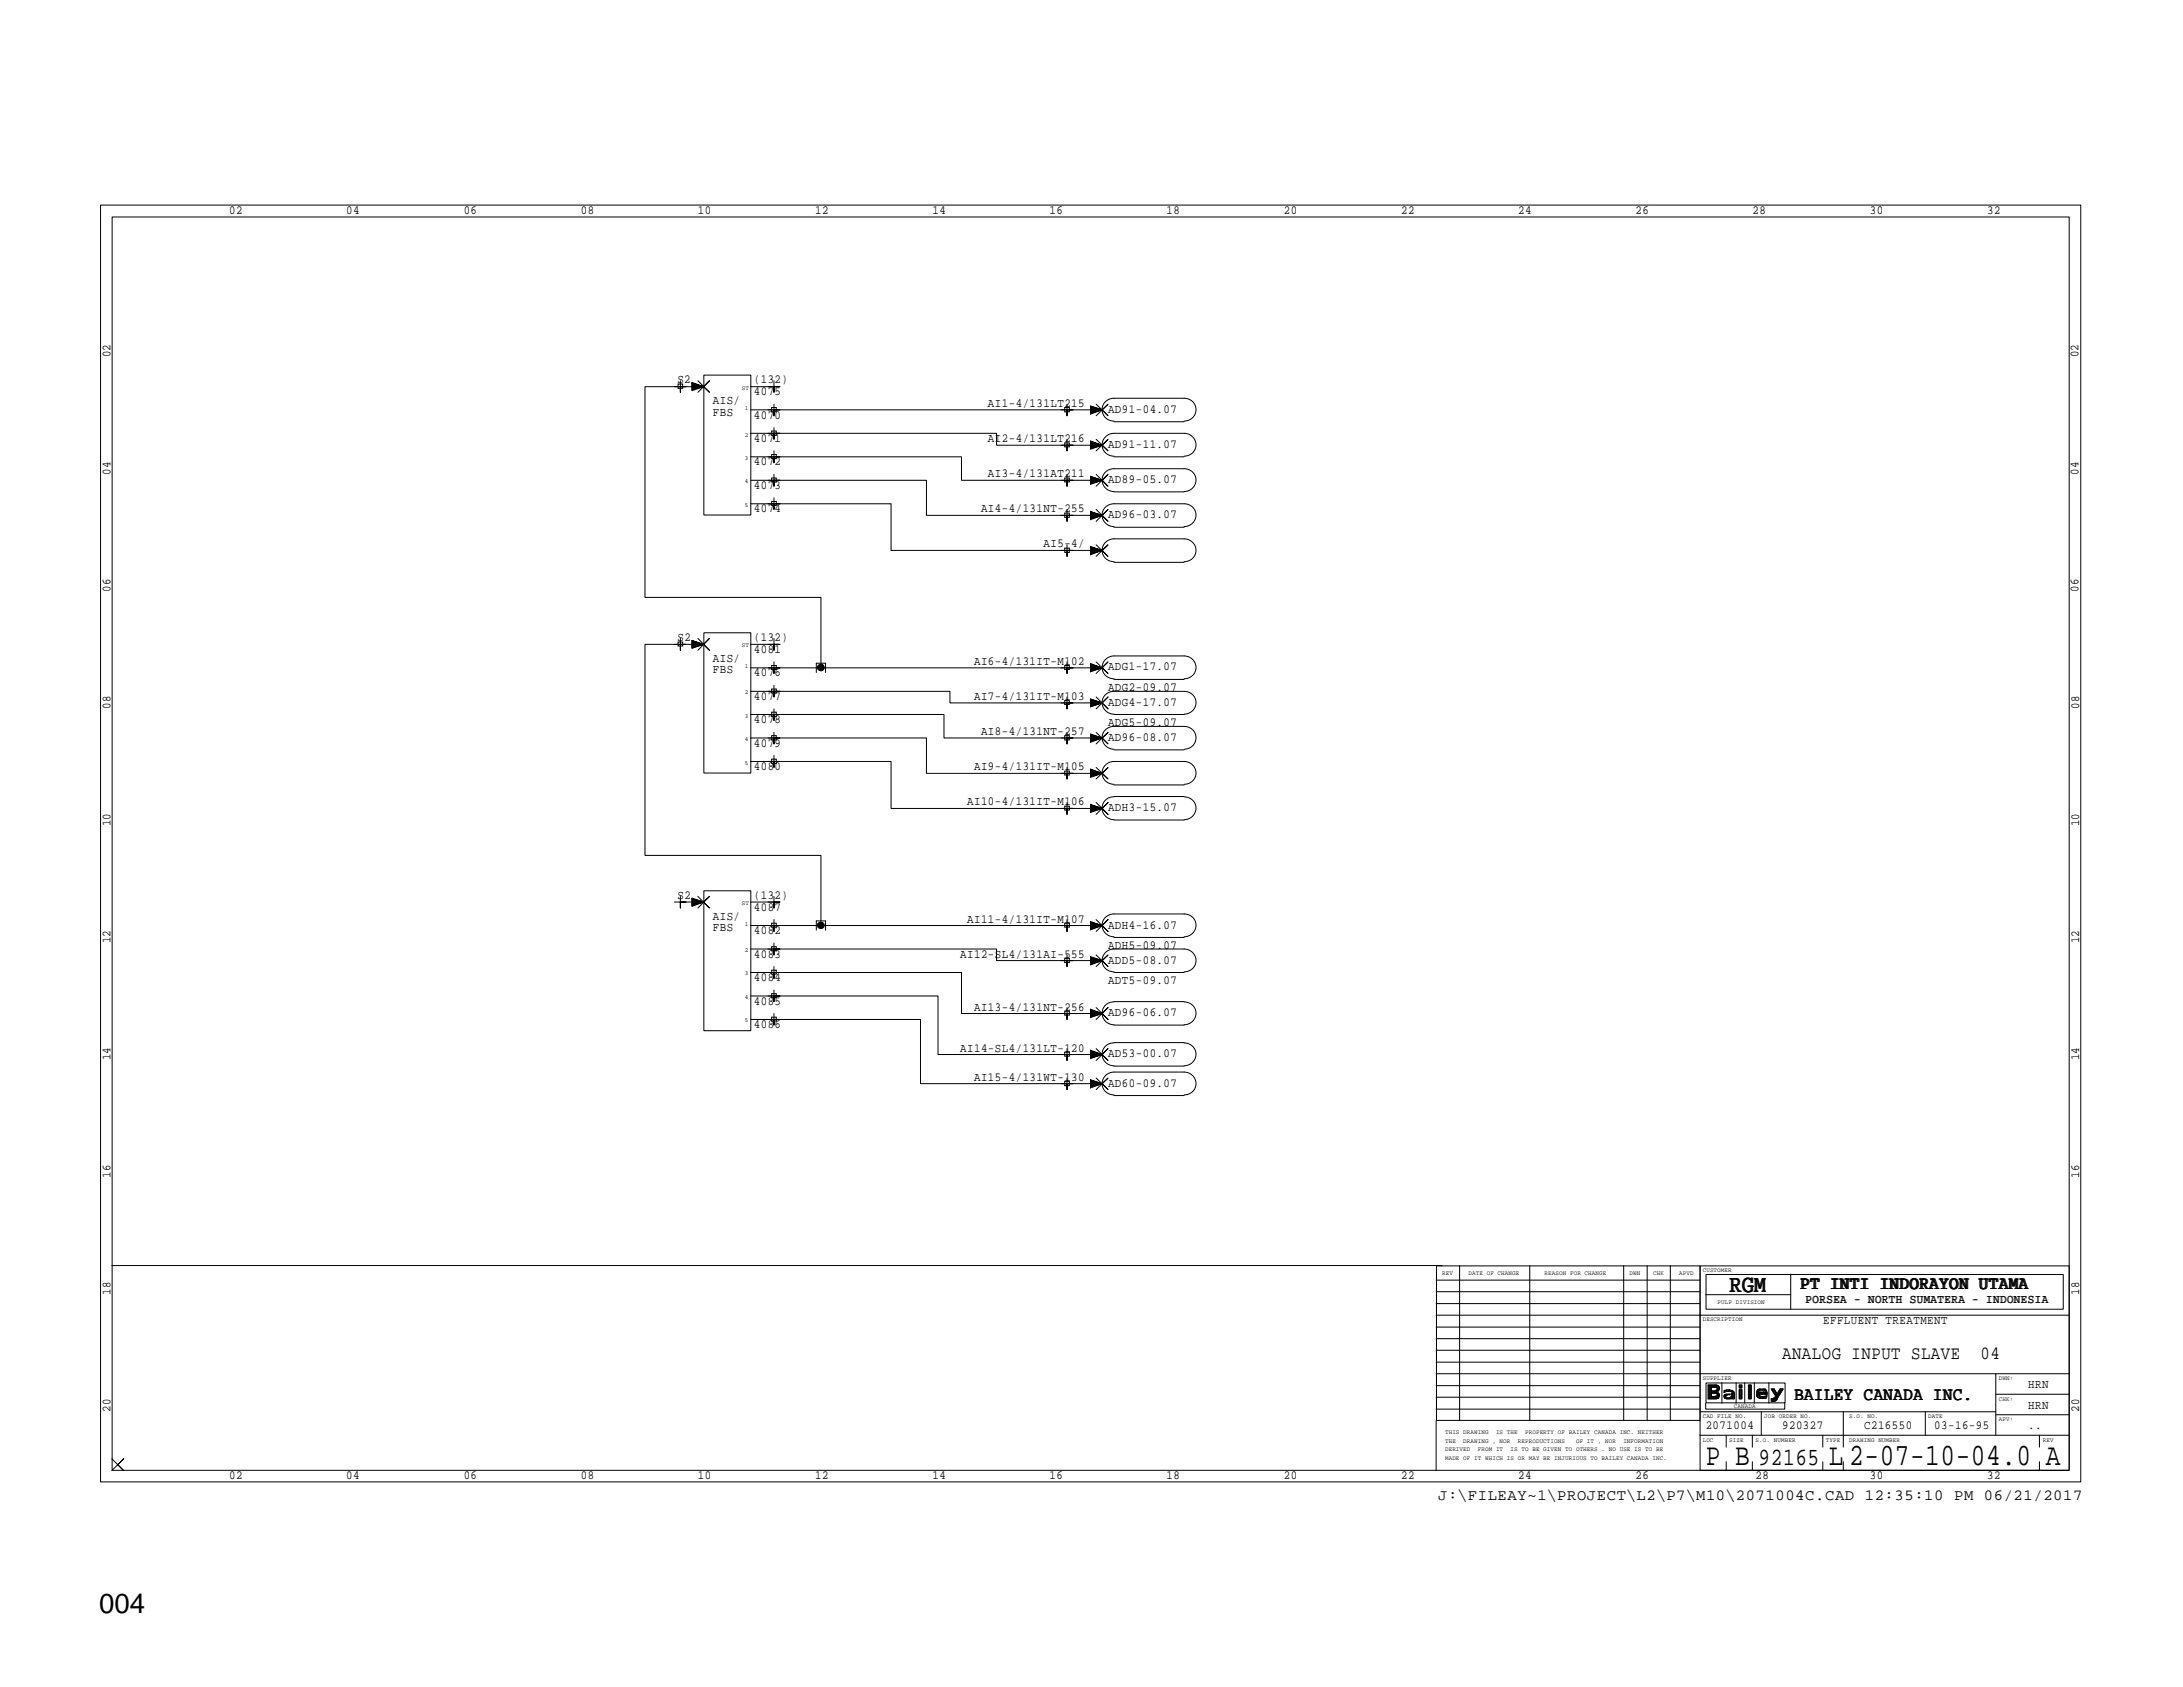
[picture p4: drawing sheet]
<svg xmlns="http://www.w3.org/2000/svg" width="279mm" height="216mm" viewBox="0 0 279 216" stroke-linecap="round" stroke-linejoin="round" font-family="sans-serif">
<defs><g id="words">
<g font-size="4">
<text x="218.3" y="187.5">P B</text>
<text x="234.1" y="187.5">L 2-07-10-04.0 A</text>
</g>
<text font-size="3.5" x="12.7" y="206.4">004</text>
<g font-size="3.2">
<text x="221.3" y="165.3">RGM</text>
<text x="225.1" y="187.5">92165</text>
</g>
<g font-size="2.4">
<text x="230.5" y="164.9">PT INTI INDORAYON UTAMA</text>
<text x="228.1" y="173.9">ANALOG INPUT SLAVE</text>
<text x="253.5" y="173.9">04</text>
<text x="229.7" y="179.2">BAILEY CANADA INC.</text>
</g>
<text font-size="2" x="184.1" y="192">J:\FILEAY~1\PROJECT\L2\P7\M10\2071004C.CAD 12:35:10 PM 06/21/2017</text>
<g font-size="1.6">
<text x="29.3" y="27.3">02</text>
<text x="44.3" y="27.3">04</text>
<text x="59.4" y="27.3">06</text>
<text x="74.3" y="27.3">08</text>
<text x="89.3" y="27.3">10</text>
<text x="104.3" y="27.3">12</text>
<text x="119.3" y="27.3">14</text>
<text x="134.3" y="27.3">16</text>
<text x="149.3" y="27.3">18</text>
<text x="164.3" y="27.3">20</text>
<text x="179.3" y="27.3">22</text>
<text x="194.3" y="27.3">24</text>
<text x="209.3" y="27.3">26</text>
<text x="224.3" y="27.3">28</text>
<text x="239.3" y="27.3">30</text>
<text x="254.3" y="27.3">32</text>
<text x="14.1" y="45.7" transform="rotate(-90 14.1 45.7)">02</text>
<text x="266" y="45.7" transform="rotate(-90 266 45.7)">02</text>
<text x="86.7" y="49.1">S2</text>
<text x="91.2" y="51.7">AIS/</text>
<text x="91.2" y="53.2">FBS</text>
<text x="96.5" y="53.6">4070</text>
<text x="96.5" y="50.6">4075</text>
<text x="96.5" y="49.1">(132)</text>
<text x="126.4" y="52.1">AI1-4/131LT215</text>
<text x="141.8" y="52.8">AD91-04.07</text>
<text x="96.5" y="56.6">4071</text>
<text x="96.5" y="59.6">4072</text>
<text x="126.4" y="56.6">AI2-4/131LT216</text>
<text x="141.8" y="57.3">AD91-11.07</text>
<text x="14.1" y="60.7" transform="rotate(-90 14.1 60.7)">04</text>
<text x="96.5" y="62.6">4073</text>
<text x="96.5" y="65.6">4074</text>
<text x="125.6" y="65.6">AI4-4/131NT-255</text>
<text x="126.4" y="61.1">AI3-4/131AT211</text>
<text x="141.8" y="61.8">AD89-05.07</text>
<text x="266" y="60.7" transform="rotate(-90 266 60.7)">04</text>
<text x="133.6" y="70.1">AI5-4/</text>
<text x="141.8" y="66.3">AD96-03.07</text>
<text x="14.1" y="75.7" transform="rotate(-90 14.1 75.7)">06</text>
<text x="266" y="75.7" transform="rotate(-90 266 75.7)">06</text>
<text x="86.7" y="82.1">S2</text>
<text x="96.5" y="83.6">4081</text>
<text x="96.5" y="82.1">(132)</text>
<text x="91.2" y="84.7">AIS/</text>
<text x="91.2" y="86.2">FBS</text>
<text x="96.5" y="86.6">4076</text>
<text x="96.5" y="89.6">4077</text>
<text x="124.7" y="89.6">AI7-4/131IT-M103</text>
<text x="124.7" y="85.1">AI6-4/131IT-M102</text>
<text x="141.8" y="85.8">ADG1-17.07</text>
<text x="141.8" y="88.4">ADG2-09.07</text>
<text x="14.1" y="90.7" transform="rotate(-90 14.1 90.7)">08</text>
<text x="96.5" y="92.6">4078</text>
<text x="96.5" y="95.6">4079</text>
<text x="125.6" y="94.1">AI8-4/131NT-257</text>
<text x="141.8" y="90.3">ADG4-17.07</text>
<text x="141.8" y="94.8">AD96-08.07</text>
<text x="141.8" y="93">ADG5-09.07</text>
<text x="266.1" y="90.7" transform="rotate(-90 266.1 90.7)">08</text>
<text x="96.5" y="98.6">4080</text>
<text x="124.7" y="98.6">AI9-4/131IT-M105</text>
<text x="14.1" y="105.7" transform="rotate(-90 14.1 105.7)">10</text>
<text x="123.8" y="103.1">AI10-4/131IT-M106</text>
<text x="141.8" y="103.8">ADH3-15.07</text>
<text x="266.1" y="105.7" transform="rotate(-90 266.1 105.7)">10</text>
<text x="86.7" y="115.1">S2</text>
<text x="91.2" y="117.7">AIS/</text>
<text x="91.2" y="119.2">FBS</text>
<text x="96.5" y="119.5">4082</text>
<text x="96.5" y="116.6">4087</text>
<text x="96.5" y="115.1">(132)</text>
<text x="123.8" y="118.1">AI11-4/131IT-M107</text>
<text x="141.8" y="118.8">ADH4-16.07</text>
<text x="14.1" y="120.7" transform="rotate(-90 14.1 120.7)">12</text>
<text x="96.5" y="122.6">4083</text>
<text x="96.5" y="125.6">4084</text>
<text x="122.9" y="122.6">AI12-SL4/131AI-555</text>
<text x="141.8" y="123.3">ADD5-08.07</text>
<text x="141.8" y="121.5">ADH5-09.07</text>
<text x="141.8" y="125.9">ADT5-09.07</text>
<text x="266.1" y="120.7" transform="rotate(-90 266.1 120.7)">12</text>
<text x="96.5" y="128.6">4085</text>
<text x="96.5" y="131.6">4086</text>
<text x="124.7" y="129.3">AI13-4/131NT-256</text>
<text x="141.8" y="130">AD96-06.07</text>
<text x="14.1" y="135.7" transform="rotate(-90 14.1 135.7)">14</text>
<text x="122.9" y="134.6">AI14-SL4/131LT-120</text>
<text x="141.8" y="135.3">AD53-00.07</text>
<text x="266.1" y="135.7" transform="rotate(-90 266.1 135.7)">14</text>
<text x="124.7" y="138.3">AI15-4/131WT-130</text>
<text x="141.8" y="139.1">AD60-09.07</text>
<text x="14.1" y="150.7" transform="rotate(-90 14.1 150.7)">16</text>
<text x="266.1" y="150.7" transform="rotate(-90 266.1 150.7)">16</text>
<text x="14.1" y="165.7" transform="rotate(-90 14.1 165.7)">18</text>
<text x="231.1" y="166.8">PORSEA - NORTH SUMATERA - INDONESIA</text>
<text x="266.1" y="165.7" transform="rotate(-90 266.1 165.7)">18</text>
<text x="233.3" y="169.4">EFFLUENT TREATMENT</text>
<text x="259.6" y="177.7">HRN</text>
<text x="14.1" y="180.7" transform="rotate(-90 14.1 180.7)">20</text>
<text x="218.3" y="182.9">2071004</text>
<text x="228.1" y="182.9">920327</text>
<text x="238.6" y="182.9">C216550</text>
<text x="247.6" y="182.9">03-16-95</text>
<text x="259.6" y="180.3">HRN</text>
<text x="259.6" y="182.9">..</text>
<text x="266.1" y="180.7" transform="rotate(-90 266.1 180.7)">20</text>
<text x="29.3" y="189.3">02</text>
<text x="44.3" y="189.3">04</text>
<text x="59.4" y="189.3">06</text>
<text x="74.3" y="189.3">08</text>
<text x="89.3" y="189.3">10</text>
<text x="104.4" y="189.3">12</text>
<text x="119.3" y="189.3">14</text>
<text x="134.3" y="189.3">16</text>
<text x="149.3" y="189.3">18</text>
<text x="164.3" y="189.3">20</text>
<text x="179.3" y="189.3">22</text>
<text x="194.3" y="189.3">24</text>
<text x="209.3" y="189.3">26</text>
<text x="224.7" y="189.3">28</text>
<text x="239.3" y="189.3">30</text>
<text x="254.3" y="189.3">32</text>
</g>
<g font-size=".8">
<text x="95" y="49.9">ST</text>
<text x="95.3" y="52.5">1</text>
<text x="95.3" y="58.8">3</text>
<text x="95.3" y="55.9">2</text>
<text x="95.3" y="64.9">5</text>
<text x="95.3" y="61.8">4</text>
<text x="95" y="82.8">ST</text>
<text x="95.3" y="88.9">2</text>
<text x="95.3" y="85.5">1</text>
<text x="95.3" y="94.9">4</text>
<text x="95.3" y="91.9">3</text>
<text x="95.3" y="97.9">5</text>
<text x="95" y="115.9">ST</text>
<text x="95.3" y="118.5">1</text>
<text x="95.3" y="124.8">3</text>
<text x="95.3" y="121.8">2</text>
<text x="95.3" y="130.9">5</text>
<text x="95.3" y="127.8">4</text>
<text x="184.6" y="163.1">REV</text>
<text x="188" y="163.1">DATE OF CHANGE</text>
<text x="197.7" y="163.1">REASON FOR CHANGE</text>
<text x="208.6" y="163.1">DWN</text>
<text x="211.6" y="163.1">CHK</text>
<text x="214.9" y="163.1">APVD</text>
<text x="217.9" y="162.7">CUSTOMER</text>
<text x="219.8" y="166.8">PULP DIVISION</text>
<text x="217.9" y="169.1">DESCRIPTION</text>
<text x="217.9" y="176.6">SUPPLIER</text>
<text x="255.8" y="179.2">CHK:</text>
<text x="255.8" y="176.6">DWN:</text>
<text x="185" y="185.8">DERIVED</text>
<text x="185" y="184.6">THE</text>
<text x="185" y="183.5">THIS DRAWING</text>
<text x="187.3" y="184.6">DRAWING , NOR</text>
<text x="189.1" y="185.8">FROM IT</text>
<text x="191.5" y="183.5">IS THE</text>
<text x="193.3" y="185.8">IS TO BE GIVEN TO OTHERS . NO USE IS TO BE</text>
<text x="194.3" y="184.6">REPRODUCTIONS</text>
<text x="195.2" y="183.5">PROPERTY OF BAILEY CANADA INC. NEITHER</text>
<text x="201.7" y="184.6">OF IT , NOR</text>
<text x="207.8" y="184.6">INFORMATION</text>
<text x="217.9" y="184.5">LOC</text>
<text x="217.9" y="181.5">CAD FILE NO.</text>
<text x="221.3" y="184.5">SIZE</text>
<text x="221.9" y="180.2">CANADA</text>
<text x="224.7" y="184.5">S.O. NUMBER</text>
<text x="225.8" y="181.5">JOB ORDER NO.</text>
<text x="233.7" y="184.5">TYPE</text>
<text x="236.7" y="184.5">DRAWING NUMBER</text>
<text x="236.7" y="181.5">S.O. NO.</text>
<text x="246.8" y="181.5">DATE</text>
<text x="255.8" y="181.9">APV:</text>
<text x="261.4" y="184.5">REV</text>
<text x="185" y="186.9">MADE OF IT WHICH IS OR MAY BE INJURIOUS TO BAILEY CANADA INC.</text>
</g>
</g></defs>
<g fill="none" stroke="#000" stroke-width=".13">
<path d="M12.9 26.2h253.4v163.5h-253.4zM14.4 27.8h250.4v160.4h-250.4zM86.8 49.1h.6v.6h-.6zM87.1 48.7v1.5v-.7h.7h-1.5M88.6 49.4l1.4 .1h-7.5v27h22.6v9M88.6 49.8l1.4-.3-1.4 .4M88.6 49.7l1.4-.2-1.4 .3M88.6 49.5h1.4l-1.4 .1M88.6 49.2l1.4 .3-1.4-.2M88.6 49.1l1.4 .4-1.4-.4M88.6 49l1.4 .5-1.4 .5v-1.1l1.4 .6M89.3 48.7l1.5 1.5-.8-.7 .8-.8-1.5 1.5"/>
<path d="M90.1 48h6v17.9h-6zM96.1 55.5h31.5v1.5h13.5l-1.5-.6v1.1l1.5-.5-1.5-.5M96.1 58.5h27v3h18l-1.5-.5v1l1.5-.5-1.5-.5M96.1 49.5h3M98.8 52.2h.6v.5h-.6zM98.8 55.2h.6v.5h-.6zM98.8 58.2h.6v.5h-.6zM99.1 51.7v1.5v-.7h.7h-1.5M99.1 54.7v1.5v-.7h.7h-1.5M99.1 57.7v1.5v-.7h.7h-1.5M99.1 48.7v1.5v-.7h.7h-1.5M136.3 52.2h.6v.5h-.6z"/>
<path d="M136.3 56.7h.6v.5h-.6zM136.6 51.7v1.5v-.7h.7h-1.5M136.6 56.2v1.5v-.7h.7h-1.5M139.6 52.8l1.5-.3-1.5 .4M139.6 52.7l1.5-.2-1.5 .2M139.6 52.5h1.5l-1.5 .1M139.6 52.4l1.5 .1h-1.5M139.6 52.2l1.5 .3-1.5-.2M139.6 52.1l1.5 .4-1.5-.3M139.6 52l1.5 .5-1.5 .5v-1.1l1.5 .6h-45M139.6 57.4l1.5-.4-1.5 .4M139.6 57.2l1.5-.2-1.5 .3"/>
<path d="M139.6 57h1.5l-1.5 .1M139.6 56.9l1.5 .1h-1.5M139.6 56.7l1.5 .3-1.5-.2M139.6 56.6l1.5 .4-1.5-.3M140.3 51.7l1.5 1.5-.7-.7 .7-.8-1.5 1.5M140.3 56.2l1.5 1.5-.7-.7 .7-.8-1.5 1.5M142.6 53.9a1.46 1.46 0 0 1-1.5-1.5 1.46 1.46 0 0 1 1.5-1.4h9a1.46 1.46 0 0 1 1.5 1.4 1.46 1.46 0 0 1-1.5 1.5M142.6 54h9M142.6 58.4a1.46 1.46 0 0 1-1.5-1.5 1.46 1.46 0 0 1 1.5-1.4h9a1.46 1.46 0 0 1 1.5 1.4 1.46 1.46 0 0 1-1.5 1.5M142.6 58.5h9M96.1 64.5h17.9v5.9h27.1l-1.5-.5v1.1l1.5-.6-1.5-.4M96.1 61.5h22.5v4.5h22.5l-1.5-.6v1.1l1.5-.5-1.5-.5"/>
<path d="M98.8 61.2h.6v.5h-.6zM98.8 64.2h.6v.5h-.6zM99.1 60.7v1.5v-.7h.7h-1.5M99.1 63.7v1.5v-.7h.7h-1.5M136.3 61.2h.6v.5h-.6zM136.3 65.7h.6v.5h-.6zM136.3 70.1h.6v.6h-.6zM136.6 60.7v1.5v-.7h.7h-1.5M136.6 65.2v1.5v-.7h.7h-1.5M136.6 69.7v1.5v-.8h.7h-1.5M139.6 61.8l1.5-.3-1.5 .4M139.6 61.7l1.5-.2-1.5 .3"/>
<path d="M139.6 61.6l1.5-.1-1.5 .1M139.6 61.4l1.5 .1h-1.5M139.6 61.3l1.5 .2-1.5-.2M139.6 61.1l1.5 .4-1.5-.3M139.6 66.3l1.5-.3-1.5 .4M139.6 66.2l1.5-.2-1.5 .3M139.6 66h1.5l-1.5 .1M139.6 65.9l1.5 .1h-1.5M139.6 65.7l1.5 .3-1.5-.2M139.6 65.6l1.5 .4-1.5-.3M139.6 70.8l1.5-.4-1.5 .5M139.6 70.7l1.5-.3-1.5 .4"/>
<path d="M139.6 70.5l1.5-.1-1.5 .2M139.6 70.4h1.5h-1.5M139.6 70.2l1.5 .2-1.5-.1M139.6 70.1l1.5 .3-1.5-.3M140.3 60.7l1.5 1.5-.7-.7 .7-.8-1.5 1.5M140.3 65.2l1.5 1.5-.7-.7 .7-.8-1.5 1.5M140.3 69.7l1.5 1.5-.7-.8 .7-.7-1.5 1.5M142.6 62.9a1.46 1.46 0 0 1-1.5-1.5 1.46 1.46 0 0 1 1.5-1.4h9a1.46 1.46 0 0 1 1.5 1.4 1.46 1.46 0 0 1-1.5 1.5M142.6 62.9h9M142.6 67.4a1.46 1.46 0 0 1-1.5-1.5 1.46 1.46 0 0 1 1.5-1.4h9a1.46 1.46 0 0 1 1.5 1.4 1.46 1.46 0 0 1-1.5 1.5M142.6 67.5h9M142.6 71.9a1.46 1.46 0 0 1-1.5-1.5 1.46 1.46 0 0 1 1.5-1.4h9a1.46 1.46 0 0 1 1.5 1.4 1.46 1.46 0 0 1-1.5 1.5"/>
<path d="M142.6 72h9M86.8 82.2h.6v.5h-.6zM87.1 81.7v1.5v-.7h.7h-1.5M88.6 82.4l1.4 .1h-7.5v27h22.6v8.9M88.6 82.8l1.4-.3-1.4 .4M88.6 82.7l1.4-.2-1.4 .3M88.6 82.5h1.4l-1.4 .1M88.6 82.3l1.4 .2-1.4-.2M88.6 82.1l1.4 .4-1.4-.3M88.6 82l1.4 .5-1.4 .5v-1l1.4 .5M89.3 81.7l1.5 1.5-.8-.7 .8-.8-1.5 1.5M90.1 81h6v17.9h-6z"/>
<path d="M96.1 97.5h17.9v6h27.1l-1.5-.5v1l1.5-.5-1.5-.5M96.1 94.4h22.5v4.6h22.5l-1.5-.6v1.1l1.5-.5-1.5-.5M96.1 91.4h24.7v3h20.3l-1.5-.5v1.1l1.5-.6-1.5-.4M96.1 88.5h25.5v1.5h19.5l-1.5-.6v1.1l1.5-.5-1.5-.5M96.1 82.5h3M98.8 85.2h.6v.5h-.6zM98.8 88.2h.6v.5h-.6zM98.8 91.1h.6v.6h-.6zM98.8 94.1h.6v.6h-.6zM98.8 97.2h.6v.5h-.6zM99.1 84.7v1.5v-.7h.7h-1.5M99.1 87.7v1.5v-.7h.7h-1.5"/>
<path d="M99.1 90.7v1.5v-.8h.7h-1.5M99.1 93.7v1.5v-.8h.7h-1.5M99.1 96.7v1.5v-.7h.7h-1.5M99.1 81.7v1.5v-.7h.7h-1.5M104.5 86.1v-1.2h1.2v1.2M136.3 89.7h.6v.5h-.6zM136.3 94.1h.6v.6h-.6zM136.3 98.7h.6v.5h-.6zM136.3 85.2h.6v.5h-.6zM136.6 89.2v1.5v-.7h.7h-1.5M136.6 93.7v1.5v-.8h.7h-1.5M136.6 98.2v1.5v-.7h.7h-1.5"/>
<path d="M136.6 84.7v1.5v-.7h.7h-1.5M139.6 90.3l1.5-.3-1.5 .4M139.6 90.2l1.5-.2-1.5 .3M139.6 90h1.5l-1.5 .1M139.6 89.9l1.5 .1h-1.5M139.6 89.7l1.5 .3-1.5-.2M139.6 89.6l1.5 .4-1.5-.3M139.6 94.8l1.5-.4-1.5 .5M139.6 94.7l1.5-.3-1.5 .3M139.6 94.5l1.5-.1-1.5 .2M139.6 94.4h1.5h-1.5M139.6 94.2l1.5 .2-1.5-.1"/>
<path d="M139.6 94.1l1.5 .3-1.5-.3M139.6 99.3l1.5-.3-1.5 .4M139.6 99.2l1.5-.2-1.5 .3M139.6 99h1.5l-1.5 .1M139.6 98.9l1.5 .1h-1.5M139.6 98.7l1.5 .3-1.5-.2M139.6 98.6l1.5 .4-1.5-.3M139.6 85.9l1.5-.4-1.5 .4M139.6 85.7l1.5-.2-1.5 .3M139.6 85.6l1.5-.1-1.5 .1M139.6 85.4l1.5 .1h-1.5M139.6 85.2l1.5 .3-1.5-.2"/>
<path d="M139.6 85.1l1.5 .4-1.5-.3M139.6 85l1.5 .5-1.5 .5v-1.1l1.5 .6h-45M140.3 89.2l1.5 1.5-.7-.7 .7-.8-1.5 1.5M140.3 93.7l1.5 1.5-.7-.8 .7-.7-1.5 1.5M140.3 98.2l1.5 1.5-.7-.7 .7-.8-1.5 1.5M140.3 84.7l1.5 1.5-.7-.7 .7-.8-1.5 1.5M142.6 91.4a1.46 1.46 0 0 1-1.5-1.5 1.46 1.46 0 0 1 1.5-1.4h9a1.46 1.46 0 0 1 1.5 1.4 1.46 1.46 0 0 1-1.5 1.5M142.6 91.4h9M142.6 95.9a1.46 1.46 0 0 1-1.5-1.5 1.46 1.46 0 0 1 1.5-1.4h9a1.46 1.46 0 0 1 1.5 1.4 1.46 1.46 0 0 1-1.5 1.5M142.6 96h9M142.6 86.9a1.46 1.46 0 0 1-1.5-1.5 1.46 1.46 0 0 1 1.5-1.5h9a1.46 1.46 0 0 1 1.5 1.5 1.46 1.46 0 0 1-1.5 1.5M142.6 87h9"/>
<path d="M87.1 114.7v1.5v-.8h.7h-1.5M88.6 115.8l1.4-.4-1.4 .5M88.6 115.7l1.4-.3-1.4 .3M88.6 115.5l1.4-.1-1.4 .2M88.6 115.4h1.4h-2.9M88.6 115.2l1.4 .2-1.4-.1M88.6 115.1l1.4 .3-1.4-.3M88.6 115l1.4 .4-1.4 .6v-1.1l1.4 .5M89.3 114.7l1.5 1.5-.8-.8 .8-.7-1.5 1.5M90.1 114h6v17.9h-6zM96.1 115.4h3M98.8 118.2h.6v.5h-.6z"/>
<path d="M99.1 117.7v1.5v-.8h.7h-1.5M99.1 114.7v1.5v-.8h.7h-1.5M104.5 119v-1.1h1.2v1.1M136.3 103.2h.6v.5h-.6zM136.3 118.2h.6v.5h-.6zM136.6 102.7v1.5v-.7h.7h-1.5M136.6 117.7v1.5v-.8h.7h-1.5M139.6 103.8l1.5-.3-1.5 .4M139.6 103.7l1.5-.2-1.5 .3M139.6 103.5h1.5l-1.5 .1M139.6 103.4l1.5 .1h-1.5M139.6 103.3l1.5 .2-1.5-.2"/>
<path d="M139.6 103.1l1.5 .4-1.5-.3M139.6 118.8l1.5-.4-1.5 .5M139.6 118.7l1.5-.3-1.5 .3M139.6 118.5l1.5-.1-1.5 .2M139.6 118.4h1.5h-1.5M139.6 118.2l1.5 .2-1.5-.1M139.6 118.1l1.5 .3-1.5-.2M139.6 118l1.5 .4-1.5 .6v-1.1l1.5 .5h-45M140.3 102.7l1.5 1.5-.7-.7 .7-.8-1.5 1.5M140.3 117.7l1.5 1.5-.7-.8 .7-.7-1.5 1.5M142.6 100.4a1.46 1.46 0 0 1-1.5-1.5 1.46 1.46 0 0 1 1.5-1.4h9a1.46 1.46 0 0 1 1.5 1.4 1.46 1.46 0 0 1-1.5 1.5M142.6 100.5h9"/>
<path d="M142.6 102a1.46 1.46 0 0 0-1.5 1.4 1.46 1.46 0 0 0 1.5 1.5M142.6 101.9h9M142.6 104.9h9M142.6 119.9a1.46 1.46 0 0 1-1.5-1.5 1.46 1.46 0 0 1 1.5-1.4h9a1.46 1.46 0 0 1 1.5 1.4 1.46 1.46 0 0 1-1.5 1.5M142.6 120h9M151.6 102a1.46 1.46 0 0 1 1.5 1.4 1.46 1.46 0 0 1-1.5 1.5M96.1 124.5h27v5.2h18l-1.5-.5v1l1.5-.5-1.5-.5M96.1 130.5h21.7v8.2h23.3l-1.5-.5v1l1.5-.5-1.5-.4M96.1 121.5h31.5v1.4h13.5l-1.5-.5v1.1l1.5-.6-1.5-.4M96.1 127.5h24v7.5h21l-1.5-.6v1.1l1.5-.5-1.5-.5M98.8 121.2h.6v.5h-.6zM98.8 124.2h.6v.5h-.6z"/>
<path d="M98.8 127.2h.6v.5h-.6zM98.8 130.2h.6v.5h-.6zM99.1 120.7v1.5v-.7h.7h-1.5M99.1 123.7v1.5v-.7h.7h-1.5M99.1 126.7v1.5v-.7h.7h-1.5M99.1 129.7v1.5v-.7h.7h-1.5M136.3 134.7h.6v.5h-.6zM136.3 122.6h.6v.6h-.6zM136.3 138.4h.6v.5h-.6zM136.3 129.4h.6v.5h-.6zM136.6 134.2v1.5v-.7h.7h-1.5M136.6 122.2v1.5v-.8h.7h-1.5"/>
<path d="M136.6 138v1.4v-.7h.7h-1.5M136.6 128.9v1.6v-.8h.7h-1.5M139.6 135.3l1.5-.3-1.5 .4M139.6 135.2l1.5-.2-1.5 .3M139.6 135h1.5l-1.5 .1M139.6 134.9l1.5 .1h-1.5M139.6 134.7l1.5 .3-1.5-.2M139.6 134.6l1.5 .4-1.5-.3M139.6 123.3l1.5-.4-1.5 .5M139.6 123.2l1.5-.3-1.5 .4M139.6 123l1.5-.1-1.5 .2M139.6 122.9h1.5h-1.5"/>
<path d="M139.6 122.7l1.5 .2-1.5-.1M139.6 122.6l1.5 .3-1.5-.3M139.6 139.1l1.5-.4-1.5 .4M139.6 138.9l1.5-.2-1.5 .3M139.6 138.8l1.5-.1-1.5 .2M139.6 138.6l1.5 .1h-1.5M139.6 138.5l1.5 .2-1.5-.1M139.6 138.3l1.5 .4-1.5-.3M139.6 130.1l1.5-.4-1.5 .5M139.6 129.9l1.5-.2-1.5 .3M139.6 129.8l1.5-.1-1.5 .1M139.6 129.6l1.5 .1h-1.5"/>
<path d="M139.6 129.5l1.5 .2-1.5-.2M139.6 129.3l1.5 .4-1.5-.3M140.3 134.2l1.5 1.5-.7-.7 .7-.8-1.5 1.5M140.3 122.2l1.5 1.5-.7-.8 .7-.7-1.5 1.5M140.3 138l1.5 1.4-.7-.7 .7-.7-1.5 1.4M140.3 128.9l1.5 1.6-.7-.8 .7-.8-1.5 1.6M142.6 133.5a1.46 1.46 0 0 0-1.5 1.4 1.46 1.46 0 0 0 1.5 1.5M142.6 133.4h9M142.6 136.4h9M142.6 124.4a1.46 1.46 0 0 1-1.5-1.5 1.46 1.46 0 0 1 1.5-1.4h9a1.46 1.46 0 0 1 1.5 1.4 1.46 1.46 0 0 1-1.5 1.5M142.6 124.5h9M142.6 128.2a1.46 1.46 0 0 0-1.5 1.5 1.46 1.46 0 0 0 1.5 1.4"/>
<path d="M142.6 128.2h9M142.6 131.2h9M151.6 133.5a1.46 1.46 0 0 1 1.5 1.4 1.46 1.46 0 0 1-1.5 1.5M151.6 128.2a1.46 1.46 0 0 1 1.5 1.5 1.46 1.46 0 0 1-1.5 1.4M142.6 140.1a1.46 1.46 0 0 1-1.5-1.4 1.46 1.46 0 0 1 1.5-1.5h9a1.46 1.46 0 0 1 1.5 1.5 1.46 1.46 0 0 1-1.5 1.4M142.6 140.2h9M14.3 162h170.3M183.8 178.8h33.7M183.8 177.3h33.7M183.8 175.8h33.7M183.8 174.3h33.7M183.8 172.8h33.7"/>
<path d="M183.8 171.3h33.7M183.8 169.8h33.7M183.8 166.8h33.7M183.8 165.3h33.7M183.8 163.8h33.7M183.9 162h33.7v19.8h-33.7zM186.8 162v19.8M195.8 162v19.8M207.8 162v19.8M210.8 162v19.8M213.8 162v19.8M217.5 175.8h47.3"/>
<path d="M217.6 162h47.2v26.2h-47.2zM218.3 179.6v.7h10.1v-.7M218.3 165.7h10.9M218.4 177h10.1v2.5h-10.1zM218.4 163.1h45.7v4.5h-45.7zM218.7 177.2v1.8M218.8 177.2v1.8M218.9 177.2v1.8M219 177.2v1.8M219.1 177.2v.3M219.1 178v.3M219.1 178.7v.3"/>
<path d="M219.2 177.2v.3M219.2 178v.3M219.2 178.7v.3M219.3 177.2v.3M219.3 178v.3M219.3 178.7v.3M219.4 177.2v.3M219.4 178v.3M219.4 178.7v.3M219.5 177.2v.3M219.5 178v.3M219.5 178.7v.3"/>
<path d="M219.6 177.5h-.6v.5h.6v.3M219.6 178.3h-.6v.4h.6v.3M219.6 178.3l.2 .2-.1 .1h-.2M219.6 177.5l.2 .2-.1 .2h-.2M219.6 177.2v.3M219.7 178.1a.43 .43 0 0 1 .4 .5 .43 .43 0 0 1-.5 .4M219.7 177.2a.41 .41 0 0 1 .4 .5 .41 .41 0 0 1-.5 .4M219.7 177.2h-1.1v1.8h1.1v-.3M219.7 177.2v.3M219.7 178v.3M219.7 177.2v.4M219.7 177.9v.5"/>
<path d="M219.7 178.7v.3M219.8 177.3v.8M219.8 178.2v.8M219.9 177.3v.8M219.9 178.2v.8M220 177.4v.7M220 178.3v.7M220 177.5v.4M220 178.4v.4M220.4 177v2.6M220.7 178.9l.4 .1M220.7 178.5v.4"/>
<path d="M220.7 178.9l-.1-.2 .3-.3v.6M220.8 177.9v.2M220.8 178.4v.6M220.9 177.9v.2M220.9 177.8v.3M220.9 178.4v.2M221 177.8v.3M221 178.4v.2M221 178.9v.1M221 178.6l-.1 .1 .1 .1M221.1 177.8v.3M221.1 178.4v.2"/>
<path d="M221.1 178.9v.1M221.1 177.8v.2M221.1 178.4v.1M221.2 177.8v.3M221.2 178.4v.1M221.2 178.9v.1M221.3 179v-.1l.1 .1M221.3 177.8v.3M221.3 178.4v.1M221.4 177.8v.3M221.4 178.4v.1M221.4 178.8v.2"/>
<path d="M221.5 177.9v.2M221.5 178.4h.1M221.5 178.8v.2M221.6 179v-.3l-.7 .2v.1M221.6 179h-.5M221.6 177.9v.2M221.6 178.4v.1M221.7 178.5l-.2 .3M221.7 177.9v.2h-.5l-.6 .1 .1-.3v.2M221.7 178l.1 .1 .1 .1M221.7 178.3v.7M221.7 178.1l-.1 .2"/>
<path d="M221.7 177.9v1.1M221.8 178v1M221.9 178.1v.9M222 178.2v.8h-.4M222.2 177v2.6M222.6 177.2h.4v.4h-.4zM222.6 177.8h.4v1.2h-.4zM222.6 177.2v.4M222.6 177.8v1.2M222.7 177.2v.4M222.7 177.8v1.2M222.8 177.2v.4"/>
<path d="M222.8 177.8v1.2M222.9 177.2v.4M222.9 177.8v1.2M223.3 177v2.6M223.8 177.2h.4v1.8h-.4zM223.9 177.2v1.8M224 177.2v1.8M224.1 177.2v1.8M224.5 177v2.6M224.9 177.9v.8M225 177.8h.3v.1M225 177.8l-.2 .3v.5"/>
<path d="M225 177.8v1M225 177.8v1.1l-.2-.3M225.1 178.4a.6 .6 0 0 0 .6 .3v.3M225.1 178.9l.5 .1 .5-.1M225.1 178l-.1 .2M225.1 178.2h.8v.2M225.1 177.8v1.1M225.2 177.8v.2M225.2 178.2v.2M225.2 178.6v.4M225.3 178.1l.4-.1 .1 .1M225.3 177.8v.1"/>
<path d="M225.3 178.2v.2M225.3 178.7v.3M225.4 177.8v.1M225.4 178.2v.2M225.4 178.7v.3M225.5 177.8v.1M225.5 178.2v.2M225.5 178.7v.3M225.6 177.8v.1M225.6 178.2v.2M225.6 178.8v.2M225.6 178.7v.3"/>
<path d="M225.7 177.9v-.1h.3v.6M225.7 178.2v.2M225.8 177.8v.2M225.8 178.2v.2M225.8 178.7v.3M225.9 177.8v.3M225.9 178.7v.3M225.9 177.8v.6M226 177.9l.1 .2v.1M226 178.7v.2M226.1 177.9v.5M226.1 178.7v.2"/>
<path d="M226.1 178.6l-.5 .1M226.2 178.1v.3h-1.1M226.2 178.6l-.1 .3M226.4 177v2.6M226.7 179h.3v.4M226.7 179v.4h.3M226.7 179h.5M226.8 177.8v.1M226.8 179v.4M226.9 177.8v.2M226.9 179v.4M226.9 177.8v.3"/>
<path d="M227 178.9l.2-.2v.6M227 177.8v.4M227.1 177.8v.6M227.1 179v.4M227.1 177.8h-.4l.8 1.2M227.1 177.8l.4 .6M227.2 177.9v.5M227.2 178.9v.5M227.2 178v.6M227.3 178.1v1.1M227.5 178.4v.6M227.5 179l-.3 .3-.2 .1"/>
<path d="M227.5 178.3v.6M227.6 178.1v.6M227.7 178v.6M227.8 177.9v.6M227.8 177.8v.6M227.8 177.8h.4l-.8 1.3v-.9M227.8 177.8l-.3 .6M227.9 177.8v.4M228 177.8v.3M228 177.8v.2M228.1 177.8v.1M229.2 163.1v4.5"/>
<path d="M255.4 178.4h9.4M255.4 175.8v7.9M264.8 168.3h-81M14.3 186.7l1.5 1.5-.7-.8 .7-.7-1.5 1.5M183.8 180.3h33.7M183.8 181.8v6.4M217.5 183.7h47.3M217.5 180.7h37.9M220.9 183.7v1.5M220.9 187.1v1.1M224.3 183.7v1.5M224.3 187.1v1.1"/>
<path d="M225.4 180.7v3M233.3 183.7v1.5M233.3 187.1v1.1M235.9 187.1v1.1M235.9 180.7v4.5M246.4 180.7v3M255.4 181.1h9.4M261 183.7v1.5M261 187.1v1.1"/>
<circle cx="105.1" cy="85.4" r=".43"/>
<circle cx="105.1" cy="118.4" r=".42"/>
</g>
<g fill="#000">
<circle cx="105.1" cy="85.4" r=".43"/>
<circle cx="105.1" cy="118.4" r=".42"/>
</g>
<use href="#words"/>
</svg>
